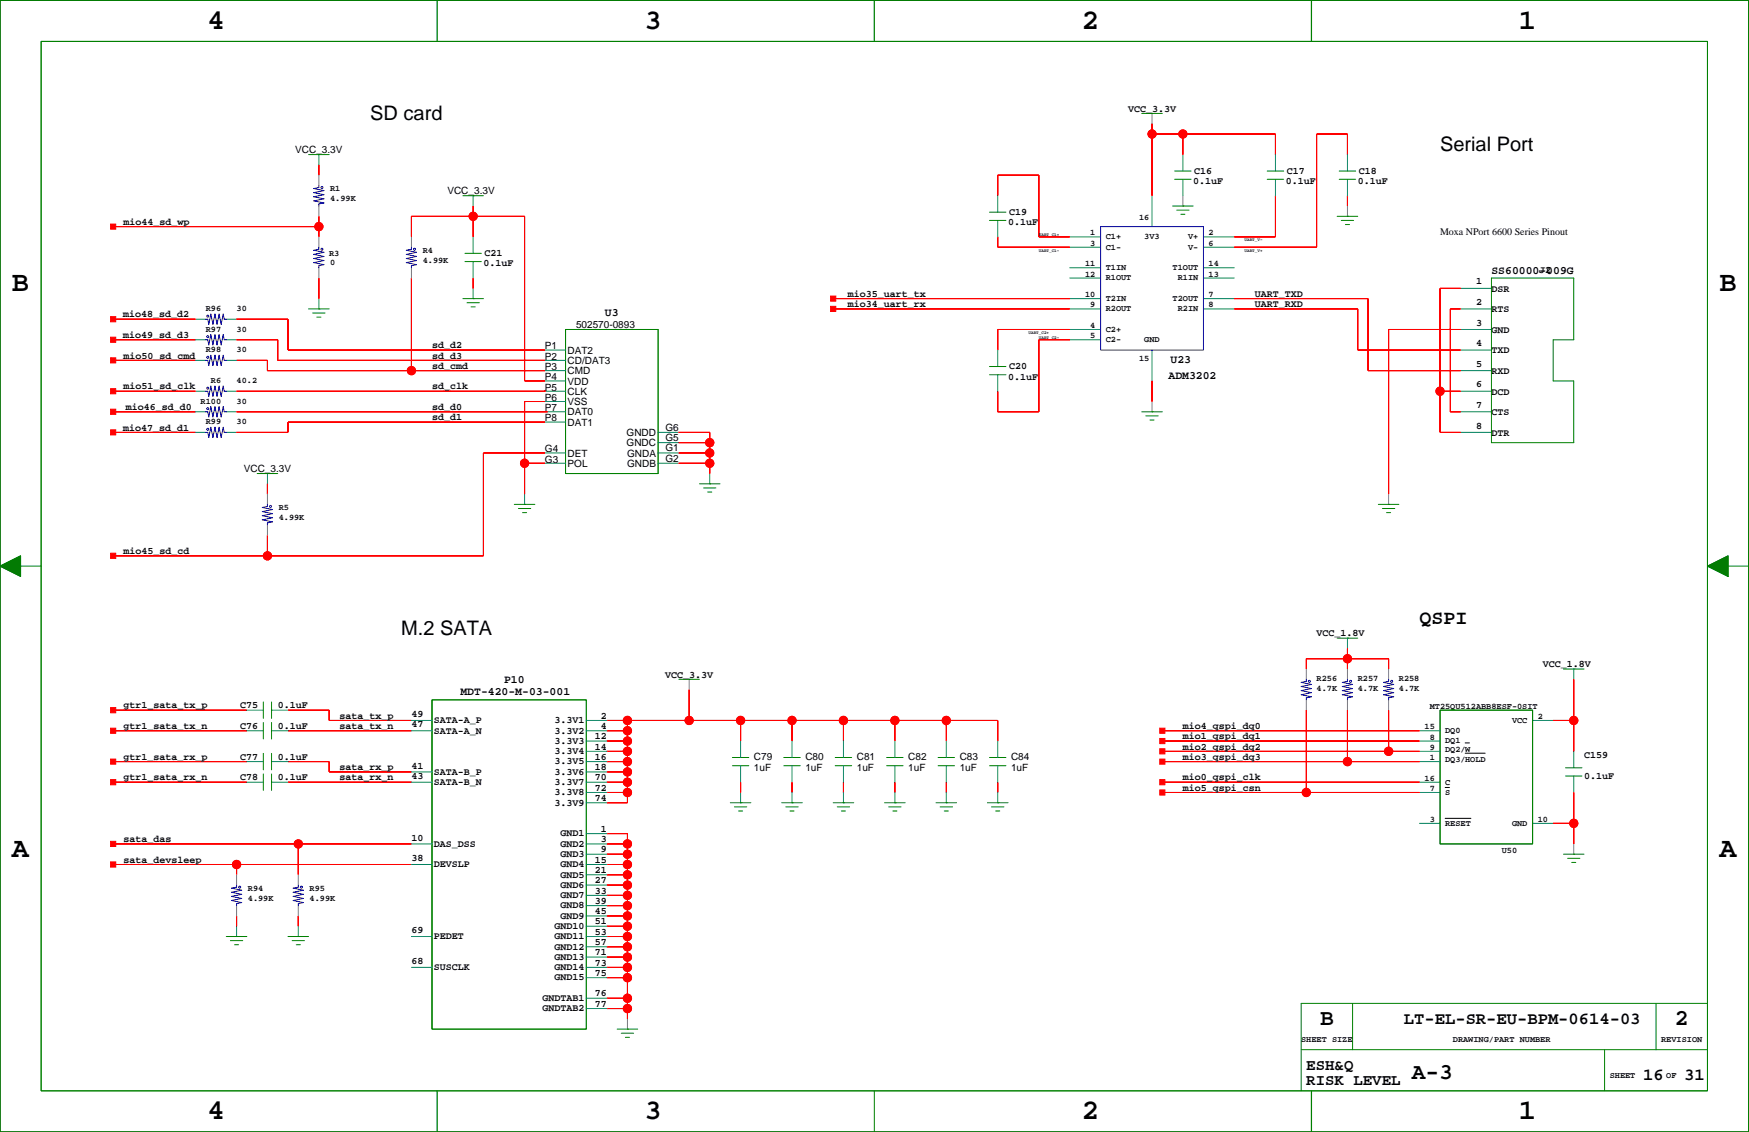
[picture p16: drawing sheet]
<svg xmlns="http://www.w3.org/2000/svg" width="432mm" height="279mm" viewBox="0 0 432 279" stroke-linecap="round" stroke-linejoin="round" font-family="sans-serif">
<defs><g id="words">
<g font-size="7.1">
<text x="51.2" y="7.1">4</text>
<text x="159.1" y="7.1">3</text>
<text x="267.1" y="7.1">2</text>
<text x="375" y="7.1">1</text>
<text x="3" y="71.9">B</text>
<text x="424.5" y="71.9">B</text>
<text x="3" y="211.5">A</text>
<text x="424.5" y="211.5">A</text>
<text x="51.2" y="276.3">4</text>
<text x="159.1" y="276.3">3</text>
<text x="267.1" y="276.3">2</text>
<text x="375" y="276.3">1</text>
</g>
<g font-size="5.6">
<text x="325.9" y="253.1">B</text>
<text x="413.5" y="253.1">2</text>
<text x="348.5" y="266.4">A-3</text>
</g>
<g font-size="4.9">
<text x="91.4" y="29.7">SD card</text>
<text x="355.5" y="37.3">Serial Port</text>
<text x="350.4" y="154.1">QSPI</text>
<text x="99" y="156.6">M.2 SATA</text>
</g>
<g font-size="4.2">
<text x="346.6" y="252.7">LT-EL-SR-EU-BPM-0614-03</text>
<text x="405.7" y="266.6">16</text>
<text x="415.8" y="266.6">31</text>
</g>
<g font-size="3.9">
<text x="322.5" y="264">ESH&amp;Q</text>
<text x="322.5" y="267.8">RISK LEVEL</text>
</g>
<g font-size="2.8">
<text x="368.2" y="67.6">SS60000-009G</text>
<text x="149.3" y="78">U3</text>
<text x="289" y="89.7">U23</text>
<text x="288.5" y="93.5">ADM3202</text>
<text x="113.7" y="171.5">MDT-420-M-03-001</text>
<text x="124.4" y="168.5">P10</text>
</g>
<g font-size="2.5">
<text x="278.5" y="27.6">VCC_3.3V</text>
<text x="72.9" y="37.7">VCC_3.3V</text>
<text x="110.5" y="47.9">VCC_3.3V</text>
<text x="294.6" y="45.5">0.1uF</text>
<text x="294.8" y="42.9">C16</text>
<text x="317.4" y="45.5">0.1uF</text>
<text x="317.7" y="42.9">C17</text>
<text x="335.2" y="45.5">0.1uF</text>
<text x="335.5" y="42.9">C18</text>
<text x="249.1" y="53.1">C19</text>
<text x="30.5" y="55.5">mio44_sd_wp</text>
<text x="248.9" y="55.6">0.1uF</text>
<text x="355.5" y="58">Moxa NPort 6600 Series Pinout</text>
<text x="119.4" y="65.8">0.1uF</text>
<text x="119.6" y="63.2">C21</text>
<text x="364.4" y="70.2">1</text>
<text x="368.2" y="72">DSR</text>
<text x="380" y="67.4">J2</text>
<text x="209.3" y="73.3">mio35_uart_tx</text>
<text x="209.3" y="75.8">mio34_uart_rx</text>
<text x="309.8" y="75.8">UART_RXD</text>
<text x="309.8" y="73.3">UART_TXD</text>
<text x="364.4" y="75.3">2</text>
<text x="368.2" y="77.1">RTS</text>
<text x="30.4" y="78.3">mio48_sd_d2</text>
<text x="30.4" y="83.4">mio49_sd_d3</text>
<text x="142.2" y="80.9">502570-0893</text>
<text x="364.4" y="80.4">3</text>
<text x="368.2" y="82.2">GND</text>
<text x="30.5" y="88.5">mio50_sd_cmd</text>
<text x="106.7" y="86">sd_d2</text>
<text x="106.7" y="88.5">sd_d3</text>
<text x="134.5" y="88.8">P2</text>
<text x="134.5" y="86.2">P1</text>
<text x="140.1" y="87.3">DAT2</text>
<text x="140.1" y="89.8">CD/DAT3</text>
<text x="364.4" y="85.5">4</text>
<text x="368.2" y="87.2">TXD</text>
<text x="106.7" y="91">sd_cmd</text>
<text x="134.5" y="93.9">P4</text>
<text x="134.5" y="91.3">P3</text>
<text x="140.1" y="92.4">CMD</text>
<text x="140.1" y="94.9">VDD</text>
<text x="248.9" y="93.7">0.1uF</text>
<text x="249.1" y="91.2">C20</text>
<text x="364.4" y="90.5">5</text>
<text x="364.4" y="95.6">6</text>
<text x="368.2" y="92.3">RXD</text>
<text x="30.5" y="96.1">mio51_sd_clk</text>
<text x="31.1" y="101.2">mio46_sd_d0</text>
<text x="106.7" y="96.1">sd_clk</text>
<text x="106.7" y="101.2">sd_d0</text>
<text x="134.5" y="101.5">P7</text>
<text x="134.5" y="98.9">P6</text>
<text x="134.5" y="96.4">P5</text>
<text x="140.1" y="97.4">CLK</text>
<text x="140.1" y="100">VSS</text>
<text x="364.4" y="100.7">7</text>
<text x="368.2" y="97.4">DCD</text>
<text x="30.4" y="106.3">mio47_sd_d1</text>
<text x="106.7" y="103.7">sd_d1</text>
<text x="134.5" y="104">P8</text>
<text x="140.1" y="102.5">DAT0</text>
<text x="140.1" y="105.1">DAT1</text>
<text x="154.7" y="107.6">GNDD</text>
<text x="164.3" y="106.3">G6</text>
<text x="364.4" y="105.8">8</text>
<text x="368.2" y="107.5">DTR</text>
<text x="368.2" y="102.5">CTS</text>
<text x="134.5" y="111.6">G4</text>
<text x="140.1" y="112.7">DET</text>
<text x="154.7" y="110.1">GNDC</text>
<text x="154.8" y="112.7">GNDA</text>
<text x="164.3" y="108.8">G5</text>
<text x="164.3" y="113.9">G2</text>
<text x="164.3" y="111.4">G1</text>
<text x="60.2" y="116.4">VCC_3.3V</text>
<text x="134.5" y="114.2">G3</text>
<text x="140.1" y="115.2">POL</text>
<text x="154.8" y="115.2">GNDB</text>
<text x="30.5" y="136.8">mio45_sd_cd</text>
<text x="325" y="157.1">VCC_1.8V</text>
<text x="164.2" y="167.2">VCC_3.3V</text>
<text x="380.9" y="164.7">VCC_1.8V</text>
<text x="30.5" y="174.8">gtr1_sata_tx_p</text>
<text x="30.5" y="179.9">gtr1_sata_tx_n</text>
<text x="59.3" y="174.8">C75</text>
<text x="59.3" y="179.9">C76</text>
<text x="68.6" y="174.8">0.1uF</text>
<text x="68.6" y="179.9">0.1uF</text>
<text x="83.8" y="177.4">sata_tx_p</text>
<text x="83.8" y="179.9">sata_tx_n</text>
<text x="101.6" y="179.6">47</text>
<text x="101.6" y="177">49</text>
<text x="107.1" y="178.5">SATA-A_P</text>
<text x="136.9" y="178.5">3.3V1</text>
<text x="148.3" y="179.9">4</text>
<text x="148.3" y="177.4">2</text>
<text x="292" y="179.9">mio4_qspi_dq0</text>
<text x="107.1" y="181.1">SATA-A_N</text>
<text x="136.9" y="181.1">3.3V2</text>
<text x="136.9" y="183.6">3.3V3</text>
<text x="146.9" y="185">14</text>
<text x="146.9" y="182.5">12</text>
<text x="292" y="182.5">mio1_qspi_dq1</text>
<text x="292" y="185">mio2_qspi_dq2</text>
<text x="30.5" y="187.5">gtr1_sata_rx_p</text>
<text x="59.3" y="187.5">C77</text>
<text x="68.6" y="187.5">0.1uF</text>
<text x="83.8" y="190.1">sata_rx_p</text>
<text x="101.6" y="189.7">41</text>
<text x="107.1" y="191.2">SATA-B_P</text>
<text x="136.9" y="186.1">3.3V4</text>
<text x="136.9" y="188.7">3.3V5</text>
<text x="136.9" y="191.2">3.3V6</text>
<text x="146.9" y="190.1">18</text>
<text x="146.9" y="187.5">16</text>
<text x="186.1" y="187.6">C79</text>
<text x="186.1" y="190.4">1uF</text>
<text x="198.8" y="187.6">C80</text>
<text x="198.8" y="190.4">1uF</text>
<text x="211.5" y="187.6">C81</text>
<text x="211.5" y="190.4">1uF</text>
<text x="224.2" y="187.6">C82</text>
<text x="224.2" y="190.4">1uF</text>
<text x="236.9" y="187.6">C83</text>
<text x="236.9" y="190.4">1uF</text>
<text x="249.6" y="187.6">C84</text>
<text x="249.6" y="190.4">1uF</text>
<text x="292" y="187.5">mio3_qspi_dq3</text>
<text x="391.1" y="187.2">C159</text>
<text x="30.5" y="192.6">gtr1_sata_rx_n</text>
<text x="59.3" y="192.6">C78</text>
<text x="68.6" y="192.6">0.1uF</text>
<text x="83.8" y="192.6">sata_rx_n</text>
<text x="101.6" y="192.2">43</text>
<text x="107.1" y="193.8">SATA-B_N</text>
<text x="136.9" y="193.8">3.3V7</text>
<text x="136.9" y="196.3">3.3V8</text>
<text x="146.9" y="197.7">74</text>
<text x="146.9" y="195.2">72</text>
<text x="146.9" y="192.6">70</text>
<text x="292" y="192.6">mio0_qspi_clk</text>
<text x="292" y="195.2">mio5_qspi_csn</text>
<text x="391.1" y="192.2">0.1uF</text>
<text x="136.9" y="198.8">3.3V9</text>
<text x="30.5" y="207.9">sata_das</text>
<text x="101.6" y="207.5">10</text>
<text x="107.1" y="209">DAS_DSS</text>
<text x="138.4" y="206.5">GND1</text>
<text x="138.4" y="209">GND2</text>
<text x="148.3" y="207.9">3</text>
<text x="148.3" y="205.3">1</text>
<text x="30.5" y="212.9">sata_devsleep</text>
<text x="101.6" y="212.6">38</text>
<text x="107.1" y="214.1">DEVSLP</text>
<text x="138.4" y="211.5">GND3</text>
<text x="138.4" y="214.1">GND4</text>
<text x="146.9" y="215.5">21</text>
<text x="146.9" y="212.9">15</text>
<text x="148.3" y="210.4">9</text>
<text x="138.4" y="216.6">GND5</text>
<text x="138.4" y="219.1">GND6</text>
<text x="138.4" y="221.7">GND7</text>
<text x="146.9" y="220.6">33</text>
<text x="146.9" y="218">27</text>
<text x="138.4" y="224.2">GND8</text>
<text x="138.4" y="226.8">GND9</text>
<text x="146.9" y="225.6">45</text>
<text x="146.9" y="223.1">39</text>
<text x="101.6" y="230.3">69</text>
<text x="107.1" y="231.8">PEDET</text>
<text x="136.9" y="229.3">GND10</text>
<text x="136.9" y="231.8">GND11</text>
<text x="146.9" y="233.3">57</text>
<text x="146.9" y="230.7">53</text>
<text x="146.9" y="228.2">51</text>
<text x="101.6" y="238">68</text>
<text x="107.1" y="239.5">SUSCLK</text>
<text x="136.9" y="234.4">GND12</text>
<text x="136.9" y="236.9">GND13</text>
<text x="136.9" y="239.5">GND14</text>
<text x="146.9" y="238.3">73</text>
<text x="146.9" y="235.8">71</text>
<text x="136.9" y="242">GND15</text>
<text x="146.9" y="245.9">76</text>
<text x="146.9" y="240.9">75</text>
<text x="134" y="247.1">GNDTAB1</text>
<text x="134" y="249.6">GNDTAB2</text>
<text x="146.9" y="248.5">77</text>
</g>
<g font-size="2.1">
<text x="81.5" y="47.1">R1</text>
<text x="81.5" y="49.7">4.99K</text>
<text x="269.2" y="58.1">1</text>
<text x="273" y="59.1">C1+</text>
<text x="281.2" y="54.3">16</text>
<text x="282.5" y="59.1">3V3</text>
<text x="293.3" y="59.1">V+</text>
<text x="298.4" y="58.1">2</text>
<text x="81.3" y="63.1">R3</text>
<text x="81.5" y="65.4">0</text>
<text x="104.4" y="64.9">4.99K</text>
<text x="104.4" y="62.4">R4</text>
<text x="267.9" y="65.7">11</text>
<text x="269.2" y="60.6">3</text>
<text x="273" y="61.6">C1-</text>
<text x="293.3" y="61.6">V-</text>
<text x="298.4" y="60.6">6</text>
<text x="298.4" y="65.7">14</text>
<text x="267.9" y="68.3">12</text>
<text x="273" y="66.7">T1IN</text>
<text x="273" y="69.2">R1OUT</text>
<text x="289.5" y="66.7">T1OUT</text>
<text x="290.8" y="69.2">R1IN</text>
<text x="298.4" y="68.3">13</text>
<text x="50.8" y="76.8">R96</text>
<text x="58.4" y="76.8">30</text>
<text x="267.9" y="73.3">10</text>
<text x="269.2" y="75.9">9</text>
<text x="273" y="74.3">T2IN</text>
<text x="273" y="76.8">R2OUT</text>
<text x="289.5" y="74.3">T2OUT</text>
<text x="290.8" y="76.8">R2IN</text>
<text x="298.4" y="75.9">8</text>
<text x="298.4" y="73.3">7</text>
<text x="50.8" y="81.9">R97</text>
<text x="58.4" y="81.9">30</text>
<text x="269.2" y="83.5">5</text>
<text x="269.2" y="80.9">4</text>
<text x="273" y="81.9">C2+</text>
<text x="50.8" y="87">R98</text>
<text x="58.4" y="87">30</text>
<text x="273" y="84.5">C2-</text>
<text x="281.2" y="89.2">15</text>
<text x="282.5" y="84.5">GND</text>
<text x="52.1" y="94.6">R6</text>
<text x="58.4" y="94.6">40.2</text>
<text x="49.5" y="99.7">R100</text>
<text x="58.4" y="99.7">30</text>
<text x="50.8" y="104.8">R99</text>
<text x="58.4" y="104.8">30</text>
<text x="68.8" y="125.9">R5</text>
<text x="68.8" y="128.4">4.99K</text>
<text x="325" y="168">R256</text>
<text x="325" y="170.5">4.7K</text>
<text x="335.2" y="170.5">4.7K</text>
<text x="335.2" y="168">R257</text>
<text x="345.4" y="168">R258</text>
<text x="345.4" y="170.5">4.7K</text>
<text x="351.7" y="180">15</text>
<text x="353" y="174.9">MT25QU512ABB8ESF-0SIT</text>
<text x="373.3" y="178.4">VCC</text>
<text x="379.6" y="177.4">2</text>
<text x="353" y="185.1">9</text>
<text x="353" y="182.5">8</text>
<text x="356.8" y="181">DQ0</text>
<text x="356.8" y="183.5">DQ1</text>
<text x="356.8" y="185.7">DQ2/W</text>
<text x="353" y="187.6">1</text>
<text x="356.8" y="188.2">DQ3/HOLD</text>
<text x="351.7" y="192.7">16</text>
<text x="353" y="195.2">7</text>
<text x="356.8" y="193.7">C</text>
<text x="356.8" y="196.2">S</text>
<text x="353" y="202.8">3</text>
<text x="356.8" y="203.8">RESET</text>
<text x="373.3" y="203.8">GND</text>
<text x="379.6" y="202.8">10</text>
<text x="370.8" y="210.5">U50</text>
<text x="61.2" y="219.8">R94</text>
<text x="76.4" y="219.8">R95</text>
<text x="61.2" y="222.3">4.99K</text>
<text x="76.4" y="222.3">4.99K</text>
<text x="321.2" y="257.1">SHEET SIZE</text>
<text x="358.7" y="257.1">DRAWING/PART NUMBER</text>
<text x="410.1" y="257.1">REVISION</text>
<text x="397.4" y="266">SHEET</text>
<text x="411.4" y="266">OF</text>
</g>
<g font-size="1.1">
<text x="256.5" y="58.3">UART_C1+</text>
<text x="307.3" y="59.6">UART_V-</text>
<text x="256.5" y="62.1">UART_C1-</text>
<text x="307.3" y="62.1">UART_V+</text>
<text x="253.9" y="82.4">UART_C2+</text>
<text x="256.5" y="83.7">UART_C2-</text>
</g>
</g></defs>
<path d="M0 .1h431.7v279.3h-431.7zM356.8 194.4h1M361.7 183.4h1.1M361.7 185.9h5M356.8 202h6.3" fill="none" stroke="#000" stroke-width=".25"/>
<g fill="none" stroke="#008080" stroke-width=".25">
<path d="M78.7 38.2v2.5M292 38.2v4M314.9 38.2v4M332.7 38.2v4M116.8 48.3v2.6M116.8 58.5v4M246.3 48.3v4.1M246.3 54.4v4.1M264.1 58.5h7.6M284.4 48.3v7.6M292 44.2v4.1M297.1 58.5h7.6"/>
<path d="M314.9 44.2v4.1M332.7 44.2v4.1M48.2 78.8h2.6M55.9 78.8h2.5M78.7 73.7v2.5M116.8 64.6v4M116.8 71.2v2.5M264.1 66.1h7.6M264.1 68.6h7.6M264.1 73.7h7.6M264.1 76.2h7.6M264.1 61h7.6"/>
<path d="M297.1 66.1h7.6M297.1 68.6h7.6M297.1 73.7h7.6M297.1 76.2h7.6M297.1 61h7.6M360.6 76.2h7.6M360.6 71.2h7.6M48.2 83.9h2.6M48.2 96.6h2.6M48.2 88.9h2.6M55.9 83.9h2.5M55.9 96.6h2.5"/>
<path d="M55.9 88.9h2.5M134.5 96.6h5.1M134.5 86.4h5.1M134.5 91.5h5.1M134.5 88.9h5.1M134.5 94h5.1M134.5 99.1h5.1M246.3 86.4v4.1M246.3 92.5v4.1M264.1 81.3h7.6M264.1 83.9h7.6M284.4 86.4v7.6"/>
<path d="M360.6 81.3h7.6M360.6 96.6h7.6M360.6 86.4h7.6M360.6 91.5h7.6M48.2 106.7h2.6M48.2 101.6h2.6M55.9 106.7h2.5M55.9 101.6h2.5M66 116.9v2.5M134.5 104.2h5.1M134.5 111.8h5.1M134.5 114.3h5.1"/>
<path d="M135.2 101.6h4.4M162.5 106.7h5.1M162.5 111.8h5.1M162.5 114.3h5.1M162.5 109.3h5.1M175.2 116.9v2.5M360.6 106.7h7.6M360.6 101.6h7.6M129.5 122v2.5M332.7 157.5v2.5M60.9 175.3h4.1M67 175.3h4.1"/>
<path d="M101.6 177.8h5.1M144.7 177.8h5.1M378.4 177.8h5.1M388.5 165.1v2.6M60.9 180.4h4.1M60.9 193.1h4.1M60.9 188h4.1M67 180.4h4.1M67 193.1h4.1M67 188h4.1M101.6 180.4h5.1M101.6 190.5h5.1"/>
<path d="M101.6 193.1h5.1M144.7 180.4h5.1M144.7 190.5h5.1M144.7 193.1h5.1M144.7 182.9h5.1M144.7 185.4h5.1M144.7 188h5.1M144.7 195.6h5.1M144.7 198.1h5.1M182.8 182.9v4.1M182.8 189v4.1M182.8 195.6v2.5"/>
<path d="M195.5 182.9v4.1M195.5 189v4.1M195.5 195.6v2.5M208.2 182.9v4.1M208.2 189v4.1M208.2 195.6v2.5M220.9 182.9v4.1M220.9 189v4.1M220.9 195.6v2.5M233.6 182.9v4.1M233.6 189v4.1M233.6 195.6v2.5"/>
<path d="M246.3 182.9v4.1M246.3 189v4.1M246.3 195.6v2.5M350.4 180.4h5.1M350.4 193.1h5.1M350.4 182.9h5.1M350.4 185.4h5.1M350.4 188h5.1M350.4 195.6h5.1M388.5 185.4v4.1M388.5 191.5v4.1M101.6 208.3h5.1"/>
<path d="M101.6 213.4h5.1M144.7 208.3h5.1M144.7 213.4h5.1M144.7 205.8h5.1M144.7 210.8h5.1M144.7 215.9h5.1M144.7 218.5h5.1M350.4 203.2h5.1M378.4 203.2h5.1M58.4 228.6v2.6M73.6 228.6v2.6M101.6 231.2h5.1"/>
<path d="M101.6 238.8h5.1M144.7 231.2h5.1M144.7 238.8h5.1M144.7 221h5.1M144.7 223.5h5.1M144.7 226.1h5.1M144.7 228.6h5.1M144.7 233.7h5.1M144.7 236.2h5.1M144.7 241.3h5.1M144.7 246.4h5.1M144.7 248.9h5.1"/>
</g>
<g fill="none" stroke="#008000" stroke-width=".25">
<path d="M0 .1h431.7v279.3h-431.7zM10.2 10.2h411.3v259h-411.3zM76.2 38.2h5.1M78.7 38.2h.1M281.9 28h5.1M284.4 28h.1M114.3 48.3h5.1M116.8 48.3h.1M244.3 54.4h4.1M244.3 52.4h4.1M289.5 50.9h5.1M290 44.2h4.1"/>
<path d="M290 42.2h4.1M290.5 51.9h3.1M291.5 52.9h1M292 50.9h.1M312.9 44.2h4M312.9 42.2h4M322.5 53.4h.1M325 53.4h.1M330.1 53.4h5.1M330.6 44.2h4.1M330.6 42.2h4.1M331.1 54.4h3.1"/>
<path d="M332.2 55.4h1M332.7 53.4h.1M76.2 76.2h5.1M77.2 77.3h3M78.2 78.3h1M78.7 76.2h.1M114.3 73.7h5.1M114.8 64.6h4M114.8 62.5h4M115.3 74.7h3M116.3 75.7h1M116.8 73.7h.1"/>
<path d="M368.2 68.6h20.3v15.3h-5v10.1h5v15.3h-20.3zM139.6 81.3h22.9v35.6h-22.9zM244.3 92.5h4.1M244.3 90.5h4.1M332.7 96.6h.1M63.5 116.9h5.1M66 116.9h.1M172.7 119.4h5.1M175.2 119.4h.1M281.9 101.6h5.1M282.9 102.7h3M283.9 103.7h1"/>
<path d="M284.4 101.6h.1M0 139.7l5.1-2.5v5.1zM5.1 139.7h5.1M127 124.5h5.1M128 125.5h3M129 126.5h1M129.5 124.5h.1M173.7 120.4h3M174.7 121.4h1M340.3 124.5h5.1M341.3 125.5h3M342.3 126.5h1"/>
<path d="M342.8 124.5h.1M421.5 139.7l5.1-2.5v5.1zM426.6 139.7h5.1M330.1 157.5h5.1M332.7 157.5h.1M65 173.3v4M65 178.3v4.1M67 173.3v4M67 178.3v4.1M106.7 172.7h38v81.3h-38zM167.6 167.7h5.1M170.1 167.7h.1"/>
<path d="M355.5 175.3h22.9v33h-22.9zM386 165.1h5.1M388.5 165.1h.1M65 185.9v4.1M65 191v4.1M67 185.9v4.1M67 191v4.1M180.3 198.1h5.1M180.8 189h4.1M180.8 187h4.1M181.3 199.2h3.1M182.8 198.1h.1"/>
<path d="M193 198.1h5.1M193.5 189h4.1M193.5 187h4.1M194 199.2h3.1M195.5 198.1h.1M205.7 198.1h5.1M206.2 189h4.1M206.2 187h4.1M206.7 199.2h3.1M208.2 198.1h.1M218.4 198.1h5.1M218.9 189h4.1"/>
<path d="M218.9 187h4.1M219.4 199.2h3.1M220.9 198.1h.1M231.1 198.1h5.1M231.6 189h4.1M231.6 187h4.1M232.1 199.2h3.1M233.6 198.1h.1M243.8 198.1h5.1M244.3 189h4.1M244.3 187h4.1M244.8 199.2h3"/>
<path d="M246.3 198.1h.1M386.5 191.5h4.1M386.5 189.5h4.1M182.3 200.2h1M195 200.2h1M207.7 200.2h1M220.4 200.2h1M233.1 200.2h1M245.8 200.2h1M386 210.8h5.1M387 211.9h3.1M388 212.9h1"/>
<path d="M388.5 210.8h.1M55.9 231.2h5M56.9 232.2h3M57.9 233.2h1M58.4 231.2h.1M71.1 231.2h5.1M72.1 232.2h3.1M73.1 233.2h1.1M73.6 231.2h.1M152.4 254h5M153.4 255h3M154.4 256h1"/>
<path d="M154.9 254h.1M321.2 259.1h100.3M333.9 247.7v11.4M396.1 259.1v10.1M408.8 247.7v11.4M421.5 247.7h-100.3v21.5M215.9 269.2v10.2"/>
</g>
<g fill="none" stroke="#808080" stroke-width=".25">
<path d="M284.4 28v2.5M78.7 43.2v2.6M78.7 50.9v2.5M78.7 58.5v2.5M101.6 58.5v2.5M292 48.3v2.6M332.7 50.9v2.5M78.7 66.1v2.5M101.6 66.1v2.5M284.4 99.1v2.5M66 122v2.5M66 129.6v2.5"/>
<path d="M342.8 122v2.5M170.1 167.7v2.5M322.5 165.1v2.6M322.5 172.7v2.6M332.7 165.1v2.6M332.7 172.7v2.6M342.8 165.1v2.6M342.8 172.7v2.6M58.4 215.9v2.6M73.6 215.9v2.6M388.5 208.3v2.5M58.4 223.5v2.6"/>
<path d="M73.6 223.5v2.6M154.9 251.5v2.5"/>
</g>
<g fill="none" stroke="#00f" stroke-width=".25">
<path d="M78.7 45.8v.5l-1.2 .2 2.5 .5-2.5 .6 2.5 .5-2.5 .5 2.5 .5-2.5 .5 2.5 .5-1.3 .2v.6M271.7 55.9h25.4v30.5h-25.4zM50.8 78.8h.5l.3 1.3 .5-2.6 .5 2.6 .5-2.6 .5 2.6 .5-2.6 .5 2.6 .5-2.6 .3 1.3h.5M78.7 61v.5l-1.2 .3 2.5 .5-2.5 .5 2.5 .5-2.5 .5 2.5 .5-2.5 .5 2.5 .5-1.3 .3v.5M101.6 61v.5l-1.3 .3 2.5 .5-2.5 .5 2.5 .5-2.5 .5 2.5 .5-2.5 .5 2.5 .5-1.2 .3v.5M50.8 96.6h.5l.3 1.2 .5-2.5 .5 2.5 .5-2.5 .5 2.5 .5-2.5 .5 2.5 .5-2.5 .3 1.3h.5M50.8 83.9h.5l.3 1.2 .5-2.5 .5 2.5 .5-2.5 .5 2.5 .5-2.5 .5 2.5 .5-2.5 .3 1.3h.5M50.8 88.9h.5l.3 1.3 .5-2.5 .5 2.5 .5-2.5 .5 2.5 .5-2.5 .5 2.5 .5-2.5 .3 1.2h.5M50.8 101.6h.5l.3 1.3 .5-2.5 .5 2.5 .5-2.5 .5 2.5 .5-2.5 .5 2.5 .5-2.5 .3 1.2h.5M50.8 106.7h.5l.3 1.3 .5-2.6 .5 2.6 .5-2.6 .5 2.6 .5-2.6 .5 2.6 .5-2.6 .3 1.3h.5M66 124.5v.5l-1.2 .3 2.5 .5-2.5 .5 2.5 .5-2.5 .5 2.5 .5-2.5 .5 2.5 .5-1.3 .3v.5M322.5 167.7v.5l-1.3 .2 2.6 .5-2.6 .5 2.6 .6-2.6 .5 2.6 .5-2.6 .5 2.6 .5-1.3 .2v.5"/>
<path d="M332.7 167.7v.5l-1.3 .2 2.5 .5-2.5 .5 2.5 .6-2.5 .5 2.5 .5-2.5 .5 2.5 .5-1.2 .2v.5M342.8 167.7v.5l-1.2 .2 2.5 .5-2.5 .5 2.5 .6-2.5 .5 2.5 .5-2.5 .5 2.5 .5-1.3 .2v.5M58.4 218.5v.5l-1.3 .2 2.6 .5-2.6 .5 2.6 .5-2.6 .5 2.6 .6-2.6 .5 2.6 .5-1.3 .2v.5M73.6 218.5v.5l-1.2 .2 2.5 .5-2.5 .5 2.5 .5-2.5 .5 2.5 .6-2.5 .5 2.5 .5-1.3 .2v.5"/>
<circle cx="79.5" cy="46.3" r=".25"/>
<circle cx="51.3" cy="78" r=".25"/>
<circle cx="79.5" cy="61.5" r=".25"/>
<circle cx="102.3" cy="61.5" r=".25"/>
<circle cx="51.3" cy="83.1" r=".25"/>
<circle cx="51.3" cy="95.8" r=".25"/>
<circle cx="51.3" cy="88.2" r=".25"/>
<circle cx="51.3" cy="100.9" r=".25"/>
<circle cx="51.3" cy="106" r=".25"/>
<circle cx="66.8" cy="125" r=".25"/>
<circle cx="323.3" cy="168.2" r=".25"/>
<circle cx="333.4" cy="168.2" r=".25"/>
<circle cx="343.6" cy="168.2" r=".25"/>
<circle cx="59.2" cy="219" r=".25"/>
<circle cx="74.4" cy="219" r=".25"/>
</g>
<g fill="#f00" stroke="#f00" stroke-width=".25">
<path d="M332.7 48.3v2.6z" fill-rule="evenodd"/>
<path d="M284.4 94v5.1z" fill-rule="evenodd"/>
<path d="M342.8 81.3v40.7z" fill-rule="evenodd"/>
<path d="M342.8 81.3h17.8z" fill-rule="evenodd"/>
<path d="M284.4 30.5v2.6z" fill-rule="evenodd"/>
<path d="M292 33.1v5.1z" fill-rule="evenodd"/>
<path d="M284.4 33.1h7.6z" fill-rule="evenodd"/>
<path d="M284.4 33.1v15.2z" fill-rule="evenodd"/>
<path d="M292 33.1h22.9z" fill-rule="evenodd"/>
<path d="M314.9 33.1v5.1z" fill-rule="evenodd"/>
<path d="M355.5 71.2v25.4z" fill-rule="evenodd"/>
<path d="M355.5 71.2h5.1z" fill-rule="evenodd"/>
<path d="M355.5 96.6h5.1z" fill-rule="evenodd"/>
<path d="M355.5 96.6v10.1z" fill-rule="evenodd"/>
<path d="M355.5 106.7h5.1z" fill-rule="evenodd"/>
<path d="M358.1 76.2h2.5z" fill-rule="evenodd"/>
<path d="M358.1 101.6h2.5z" fill-rule="evenodd"/>
<path d="M358.1 76.2v25.4z" fill-rule="evenodd"/>
<path d="M332.7 33.1v5.1z" fill-rule="evenodd"/>
<path d="M325 33.1h7.7z" fill-rule="evenodd"/>
<path d="M325 33.1v27.9z" fill-rule="evenodd"/>
<path d="M304.7 61h20.3z" fill-rule="evenodd"/>
<path d="M246.3 96.6v5z" fill-rule="evenodd"/>
<path d="M246.3 101.6h10.2z" fill-rule="evenodd"/>
<path d="M256.5 83.9h7.6z" fill-rule="evenodd"/>
<path d="M256.5 83.9v17.7z" fill-rule="evenodd"/>
<path d="M246.3 58.5v2.5z" fill-rule="evenodd"/>
<path d="M246.3 61h17.8z" fill-rule="evenodd"/>
<path d="M256.5 58.5h7.6z" fill-rule="evenodd"/>
<path d="M246.3 43.2h10.2z" fill-rule="evenodd"/>
<path d="M256.5 43.2v15.3z" fill-rule="evenodd"/>
<path d="M246.3 43.2v5.1z" fill-rule="evenodd"/>
<path d="M314.9 48.3v10.2z" fill-rule="evenodd"/>
<path d="M304.7 58.5h10.2z" fill-rule="evenodd"/>
<path d="M246.3 81.3v5.1z" fill-rule="evenodd"/>
<path d="M246.3 81.3h17.8z" fill-rule="evenodd"/>
<path d="M335.2 76.2v10.2z" fill-rule="evenodd"/>
<path d="M304.7 76.2h30.5z" fill-rule="evenodd"/>
<path d="M335.2 86.4h25.4z" fill-rule="evenodd"/>
<path d="M304.7 73.7h33z" fill-rule="evenodd"/>
<path d="M337.7 91.5h22.9z" fill-rule="evenodd"/>
<path d="M337.7 73.7v17.8z" fill-rule="evenodd"/>
<path d="M205.7 73.7h58.4z" fill-rule="evenodd"/>
<path d="M205.1 73.1h1.2v1.2h-1.2z" fill-rule="evenodd"/>
<path d="M205.7 76.2h58.4z" fill-rule="evenodd"/>
<path d="M205.1 75.6h1.2v1.3h-1.2z" fill-rule="evenodd"/>
<path d="M129.5 114.3v7.7z" fill-rule="evenodd"/>
<path d="M129.5 99.1h5z" fill-rule="evenodd"/>
<path d="M129.5 99.1v15.2z" fill-rule="evenodd"/>
<path d="M129.5 114.3h5z" fill-rule="evenodd"/>
<path d="M116.8 68.6v2.6z" fill-rule="evenodd"/>
<path d="M175.2 114.3v2.6z" fill-rule="evenodd"/>
<path d="M167.6 109.3h7.6z" fill-rule="evenodd"/>
<path d="M167.6 114.3h7.6z" fill-rule="evenodd"/>
<path d="M167.6 111.8h7.6z" fill-rule="evenodd"/>
<path d="M175.2 111.8v2.5z" fill-rule="evenodd"/>
<path d="M175.2 109.3v2.5z" fill-rule="evenodd"/>
<path d="M167.6 106.7h7.6z" fill-rule="evenodd"/>
<path d="M175.2 106.7v2.6z" fill-rule="evenodd"/>
<path d="M66 91.5h35.6z" fill-rule="evenodd"/>
<path d="M66 88.9v2.6z" fill-rule="evenodd"/>
<path d="M58.4 88.9h7.6z" fill-rule="evenodd"/>
<path d="M101.6 91.5h32.9z" fill-rule="evenodd"/>
<path d="M101.6 68.6v22.9z" fill-rule="evenodd"/>
<path d="M27.9 96.6h20.3z" fill-rule="evenodd"/>
<path d="M27.3 95.9h1.3v1.3h-1.3z" fill-rule="evenodd"/>
<path d="M134.6 96.3v.3z" fill-rule="evenodd"/>
<path d="M134.5 96.3v.3z" fill-rule="evenodd"/>
<path d="M58.4 96.6h76.2z" fill-rule="evenodd"/>
<path d="M119.4 111.8v25.4z" fill-rule="evenodd"/>
<path d="M27.9 137.2h38.1z" fill-rule="evenodd"/>
<path d="M66 132.1v5.1z" fill-rule="evenodd"/>
<path d="M119.4 111.8h15.1z" fill-rule="evenodd"/>
<path d="M66 137.2h53.4z" fill-rule="evenodd"/>
<path d="M27.3 136.6h1.3v1.2h-1.3z" fill-rule="evenodd"/>
<path d="M78.7 53.4v2.5z" fill-rule="evenodd"/>
<path d="M78.7 55.9v2.6z" fill-rule="evenodd"/>
<path d="M27.9 55.9h50.8z" fill-rule="evenodd"/>
<path d="M27.3 55.3h1.3v1.3h-1.3z" fill-rule="evenodd"/>
<path d="M78.7 40.7v2.5z" fill-rule="evenodd"/>
<path d="M78.7 68.6v5.1z" fill-rule="evenodd"/>
<path d="M71.1 180.4h30.5z" fill-rule="evenodd"/>
<path d="M71.1 175.3h10.2z" fill-rule="evenodd"/>
<path d="M81.3 175.3v2.5z" fill-rule="evenodd"/>
<path d="M81.3 177.8h20.3z" fill-rule="evenodd"/>
<path d="M27.9 175.3h33z" fill-rule="evenodd"/>
<path d="M27.3 174.6h1.3v1.3h-1.3z" fill-rule="evenodd"/>
<path d="M27.9 180.4h33z" fill-rule="evenodd"/>
<path d="M27.3 179.7h1.3v1.3h-1.3z" fill-rule="evenodd"/>
<path d="M71.1 193.1h30.5z" fill-rule="evenodd"/>
<path d="M71.1 188h10.2z" fill-rule="evenodd"/>
<path d="M81.3 188v2.5z" fill-rule="evenodd"/>
<path d="M81.3 190.5h20.3z" fill-rule="evenodd"/>
<path d="M27.9 188h33z" fill-rule="evenodd"/>
<path d="M27.3 187.3h1.3v1.3h-1.3z" fill-rule="evenodd"/>
<path d="M27.9 193.1h33z" fill-rule="evenodd"/>
<path d="M27.3 192.4h1.3v1.3h-1.3z" fill-rule="evenodd"/>
<path d="M73.6 208.3v7.6z" fill-rule="evenodd"/>
<path d="M73.6 208.3h28z" fill-rule="evenodd"/>
<path d="M27.9 208.3h45.7z" fill-rule="evenodd"/>
<path d="M27.3 207.7h1.3v1.2h-1.3z" fill-rule="evenodd"/>
<path d="M58.4 213.4v2.5z" fill-rule="evenodd"/>
<path d="M27.9 213.4h30.5z" fill-rule="evenodd"/>
<path d="M58.4 213.4h43.2z" fill-rule="evenodd"/>
<path d="M27.3 212.7h1.3v1.3h-1.3z" fill-rule="evenodd"/>
<path d="M58.4 226.1v2.5z" fill-rule="evenodd"/>
<path d="M73.6 226.1v2.5z" fill-rule="evenodd"/>
<path d="M149.8 248.9h5.1z" fill-rule="evenodd"/>
<path d="M154.9 248.9v2.6z" fill-rule="evenodd"/>
<path d="M149.8 246.4h5.1z" fill-rule="evenodd"/>
<path d="M154.9 246.4v2.5z" fill-rule="evenodd"/>
<path d="M149.8 241.3h5.1z" fill-rule="evenodd"/>
<path d="M149.8 238.8h5.1z" fill-rule="evenodd"/>
<path d="M154.9 238.8v2.5z" fill-rule="evenodd"/>
<path d="M149.8 236.2h5.1z" fill-rule="evenodd"/>
<path d="M149.8 233.7h5.1z" fill-rule="evenodd"/>
<path d="M154.9 233.7v2.5z" fill-rule="evenodd"/>
<path d="M149.8 231.2h5.1z" fill-rule="evenodd"/>
<path d="M154.9 231.2v2.5z" fill-rule="evenodd"/>
<path d="M149.8 228.6h5.1z" fill-rule="evenodd"/>
<path d="M154.9 228.6v2.6z" fill-rule="evenodd"/>
<path d="M154.9 215.9v2.6z" fill-rule="evenodd"/>
<path d="M154.9 208.3v2.5z" fill-rule="evenodd"/>
<path d="M154.9 205.8v2.5z" fill-rule="evenodd"/>
<path d="M154.9 241.3v5.1z" fill-rule="evenodd"/>
<path d="M154.9 213.4v2.5z" fill-rule="evenodd"/>
<path d="M149.8 226.1h5.1z" fill-rule="evenodd"/>
<path d="M149.8 208.3h5.1z" fill-rule="evenodd"/>
<path d="M149.8 205.8h5.1z" fill-rule="evenodd"/>
<path d="M154.9 236.2v2.6z" fill-rule="evenodd"/>
<path d="M154.9 226.1v2.5z" fill-rule="evenodd"/>
<path d="M149.8 223.5h5.1z" fill-rule="evenodd"/>
<path d="M149.8 210.8h5.1z" fill-rule="evenodd"/>
<path d="M154.9 210.8v2.6z" fill-rule="evenodd"/>
<path d="M149.8 215.9h5.1z" fill-rule="evenodd"/>
<path d="M149.8 213.4h5.1z" fill-rule="evenodd"/>
<path d="M154.9 223.5v2.6z" fill-rule="evenodd"/>
<path d="M154.9 221v2.5z" fill-rule="evenodd"/>
<path d="M149.8 218.5h5.1z" fill-rule="evenodd"/>
<path d="M154.9 218.5v2.5z" fill-rule="evenodd"/>
<path d="M149.8 221h5.1z" fill-rule="evenodd"/>
<path d="M220.9 177.8h12.7z" fill-rule="evenodd"/>
<path d="M182.8 177.8v5.1z" fill-rule="evenodd"/>
<path d="M154.9 193.1v2.5z" fill-rule="evenodd"/>
<path d="M149.8 185.4h5.1z" fill-rule="evenodd"/>
<path d="M154.9 185.4v2.6z" fill-rule="evenodd"/>
<path d="M149.8 182.9h5.1z" fill-rule="evenodd"/>
<path d="M154.9 182.9v2.5z" fill-rule="evenodd"/>
<path d="M154.9 180.4v2.5z" fill-rule="evenodd"/>
<path d="M154.9 177.8v2.6z" fill-rule="evenodd"/>
<path d="M154.9 188v2.5z" fill-rule="evenodd"/>
<path d="M149.8 188h5.1z" fill-rule="evenodd"/>
<path d="M149.8 193.1h5.1z" fill-rule="evenodd"/>
<path d="M149.8 180.4h5.1z" fill-rule="evenodd"/>
<path d="M149.8 177.8h5.1z" fill-rule="evenodd"/>
<path d="M246.3 177.8v5.1z" fill-rule="evenodd"/>
<path d="M233.6 177.8v5.1z" fill-rule="evenodd"/>
<path d="M220.9 177.8v5.1z" fill-rule="evenodd"/>
<path d="M208.2 177.8v5.1z" fill-rule="evenodd"/>
<path d="M154.9 190.5v2.6z" fill-rule="evenodd"/>
<path d="M149.8 195.6h5.1z" fill-rule="evenodd"/>
<path d="M154.9 195.6v2.5z" fill-rule="evenodd"/>
<path d="M149.8 198.1h5.1z" fill-rule="evenodd"/>
<path d="M154.9 177.8h15.2z" fill-rule="evenodd"/>
<path d="M170.1 177.8h12.7z" fill-rule="evenodd"/>
<path d="M149.8 190.5h5.1z" fill-rule="evenodd"/>
<path d="M170.1 170.2v7.6z" fill-rule="evenodd"/>
<path d="M195.5 177.8v5.1z" fill-rule="evenodd"/>
<path d="M182.8 177.8h12.7z" fill-rule="evenodd"/>
<path d="M208.2 177.8h12.7z" fill-rule="evenodd"/>
<path d="M195.5 177.8h12.7z" fill-rule="evenodd"/>
<path d="M233.6 177.8h12.7z" fill-rule="evenodd"/>
<path d="M182.8 193.1v2.5z" fill-rule="evenodd"/>
<path d="M195.5 193.1v2.5z" fill-rule="evenodd"/>
<path d="M208.2 193.1v2.5z" fill-rule="evenodd"/>
<path d="M220.9 193.1v2.5z" fill-rule="evenodd"/>
<path d="M233.6 193.1v2.5z" fill-rule="evenodd"/>
<path d="M246.3 193.1v2.5z" fill-rule="evenodd"/>
<path d="M66 119.4v2.6z" fill-rule="evenodd"/>
<path d="M27.9 78.8h20.3z" fill-rule="evenodd"/>
<path d="M27.3 78.2h1.3v1.2h-1.3z" fill-rule="evenodd"/>
<path d="M58.4 78.8h12.7z" fill-rule="evenodd"/>
<path d="M71.1 78.8v7.6z" fill-rule="evenodd"/>
<path d="M71.1 86.4h63.4z" fill-rule="evenodd"/>
<path d="M27.9 83.9h20.3z" fill-rule="evenodd"/>
<path d="M27.3 83.2h1.3v1.3h-1.3z" fill-rule="evenodd"/>
<path d="M58.4 83.9h10.2z" fill-rule="evenodd"/>
<path d="M68.6 83.9v5z" fill-rule="evenodd"/>
<path d="M68.6 88.9h65.9z" fill-rule="evenodd"/>
<path d="M27.9 88.9h20.3z" fill-rule="evenodd"/>
<path d="M27.3 88.3h1.3v1.3h-1.3z" fill-rule="evenodd"/>
<path d="M27.9 106.7h20.3z" fill-rule="evenodd"/>
<path d="M27.3 106.1h1.3v1.3h-1.3z" fill-rule="evenodd"/>
<path d="M58.4 106.7h12.7z" fill-rule="evenodd"/>
<path d="M71.1 104.2v2.5z" fill-rule="evenodd"/>
<path d="M71.1 104.2h63.4z" fill-rule="evenodd"/>
<path d="M27.9 101.6h20.3z" fill-rule="evenodd"/>
<path d="M27.3 101h1.3v1.3h-1.3z" fill-rule="evenodd"/>
<path d="M58.4 101.6h76.8z" fill-rule="evenodd"/>
<path d="M101.6 53.4v5.1z" fill-rule="evenodd"/>
<path d="M101.6 53.4h15.2z" fill-rule="evenodd"/>
<path d="M116.8 53.4v5.1z" fill-rule="evenodd"/>
<path d="M129.5 94h5z" fill-rule="evenodd"/>
<path d="M129.5 53.4v40.6z" fill-rule="evenodd"/>
<path d="M116.8 53.4h12.7z" fill-rule="evenodd"/>
<path d="M116.8 50.9v2.5z" fill-rule="evenodd"/>
<path d="M388.5 167.7v10.1z" fill-rule="evenodd"/>
<path d="M383.5 177.8h5z" fill-rule="evenodd"/>
<path d="M388.5 177.8v7.6z" fill-rule="evenodd"/>
<path d="M388.5 195.6v7.6z" fill-rule="evenodd"/>
<path d="M388.5 203.2v5.1z" fill-rule="evenodd"/>
<path d="M383.5 203.2h5z" fill-rule="evenodd"/>
<path d="M287 180.4h63.4z" fill-rule="evenodd"/>
<path d="M286.3 179.7h1.3v1.3h-1.3z" fill-rule="evenodd"/>
<path d="M287 182.9h63.4z" fill-rule="evenodd"/>
<path d="M286.3 182.3h1.3v1.2h-1.3z" fill-rule="evenodd"/>
<path d="M287 193.1h63.4z" fill-rule="evenodd"/>
<path d="M286.3 192.4h1.3v1.3h-1.3z" fill-rule="evenodd"/>
<path d="M322.5 195.6h27.9z" fill-rule="evenodd"/>
<path d="M287 195.6h35.5z" fill-rule="evenodd"/>
<path d="M322.5 175.3v20.3z" fill-rule="evenodd"/>
<path d="M286.3 195h1.3v1.2h-1.3z" fill-rule="evenodd"/>
<path d="M342.8 185.4h7.6z" fill-rule="evenodd"/>
<path d="M287 185.4h55.8z" fill-rule="evenodd"/>
<path d="M342.8 175.3v10.1z" fill-rule="evenodd"/>
<path d="M286.3 184.8h1.3v1.3h-1.3z" fill-rule="evenodd"/>
<path d="M332.7 175.3v12.7z" fill-rule="evenodd"/>
<path d="M287 188h45.7z" fill-rule="evenodd"/>
<path d="M332.7 188h17.7z" fill-rule="evenodd"/>
<path d="M286.3 187.3h1.3v1.3h-1.3z" fill-rule="evenodd"/>
<path d="M332.7 162.6v2.5z" fill-rule="evenodd"/>
<path d="M342.8 162.6v2.5z" fill-rule="evenodd"/>
<path d="M332.7 162.6h10.1z" fill-rule="evenodd"/>
<path d="M322.5 162.6v2.5z" fill-rule="evenodd"/>
<path d="M322.5 162.6h10.2z" fill-rule="evenodd"/>
<path d="M332.7 160v2.6z" fill-rule="evenodd"/>
<circle cx="284.4" cy="33.1" r="1.02"/>
<circle cx="292" cy="33.1" r="1.02"/>
<circle cx="355.5" cy="96.6" r="1.02"/>
<circle cx="129.5" cy="114.3" r="1.02"/>
<circle cx="175.2" cy="114.3" r="1.02"/>
<circle cx="175.2" cy="111.8" r="1.02"/>
<circle cx="175.2" cy="109.3" r="1.02"/>
<circle cx="101.6" cy="91.5" r="1.02"/>
<circle cx="66" cy="137.2" r="1.02"/>
<circle cx="78.7" cy="55.9" r="1.02"/>
<circle cx="73.6" cy="208.3" r="1.02"/>
<circle cx="58.4" cy="213.4" r="1.02"/>
<circle cx="154.9" cy="248.9" r="1.02"/>
<circle cx="154.9" cy="233.7" r="1.02"/>
<circle cx="154.9" cy="231.2" r="1.02"/>
<circle cx="154.9" cy="246.4" r="1.02"/>
<circle cx="154.9" cy="241.3" r="1.02"/>
<circle cx="154.9" cy="208.3" r="1.02"/>
<circle cx="154.9" cy="238.8" r="1.02"/>
<circle cx="154.9" cy="236.2" r="1.02"/>
<circle cx="154.9" cy="228.6" r="1.02"/>
<circle cx="154.9" cy="210.8" r="1.02"/>
<circle cx="154.9" cy="215.9" r="1.02"/>
<circle cx="154.9" cy="213.4" r="1.02"/>
<circle cx="154.9" cy="226.1" r="1.02"/>
<circle cx="154.9" cy="223.5" r="1.02"/>
<circle cx="154.9" cy="218.5" r="1.02"/>
<circle cx="154.9" cy="221" r="1.02"/>
<circle cx="154.9" cy="185.4" r="1.02"/>
<circle cx="154.9" cy="182.9" r="1.02"/>
<circle cx="154.9" cy="188" r="1.02"/>
<circle cx="154.9" cy="180.4" r="1.02"/>
<circle cx="154.9" cy="193.1" r="1.02"/>
<circle cx="154.9" cy="195.6" r="1.02"/>
<circle cx="154.9" cy="177.8" r="1.02"/>
<circle cx="154.9" cy="190.5" r="1.02"/>
<circle cx="170.1" cy="177.8" r="1.02"/>
<circle cx="182.8" cy="177.8" r="1.02"/>
<circle cx="220.9" cy="177.8" r="1.02"/>
<circle cx="195.5" cy="177.8" r="1.02"/>
<circle cx="208.2" cy="177.8" r="1.02"/>
<circle cx="233.6" cy="177.8" r="1.02"/>
<circle cx="116.8" cy="53.4" r="1.02"/>
<circle cx="388.5" cy="177.8" r="1.02"/>
<circle cx="388.5" cy="203.2" r="1.02"/>
<circle cx="322.5" cy="195.6" r="1.02"/>
<circle cx="342.8" cy="185.4" r="1.02"/>
<circle cx="332.7" cy="188" r="1.02"/>
<circle cx="332.7" cy="162.6" r="1.02"/>
</g>
<g fill="none" stroke="#f00" stroke-width=".25">
<path d="M284.4 30.5v17.8M284.4 33.1h30.5v5.1M292 33.1v5.1M332.7 38.2v-5.1h-7.7v27.9h-20.3M27.9 55.9h50.8M78.7 40.7v2.5M78.7 53.4v5.1M101.6 58.5v-5.1h27.9v40.6h5M116.8 50.9v7.6M246.3 58.5v2.5h17.8M246.3 48.3v-5.1h10.2v15.3h7.6M292 48.3h.1"/>
<path d="M314.9 48.3v10.2h-10.2M332.7 48.3v2.6M27.9 78.8h20.3M58.4 78.8h12.7v7.6h63.4M78.7 68.6v5.1M101.6 68.6v22.9M116.8 68.6v2.6M205.7 76.2h58.4M205.7 73.7h58.4M304.7 76.2h30.5v10.2h25.4M304.7 73.7h33v17.8h22.9M360.6 71.2h-5.1v35.5h5.1"/>
<path d="M360.6 76.2h-2.5v25.4h2.5M27.9 96.6h20.3M27.9 83.9h20.3M27.9 88.9h20.3M58.4 96.6h76.2v-.3l-.1 .3M58.4 83.9h10.2v5h65.9M58.4 88.9h7.6v2.6h68.5M134.5 99.1h-5v22.9M264.1 81.3h-17.8v5.1M264.1 83.9h-7.6v17.7h-10.2v-5M284.4 94v5.1M355.5 96.6h5.1"/>
<path d="M360.6 81.3h-17.8v40.7M27.9 106.7h20.3M27.9 101.6h20.3M58.4 101.6h76.8M66 119.4v2.6M129.5 114.3h5M134.5 104.2h-63.4v2.5h-12.7M134.5 111.8h-15.1v25.4h-91.5M167.6 106.7h7.6v10.2M167.6 114.3h7.6M167.6 109.3h7.6M167.6 111.8h7.6"/>
<path d="M66 132.1v5.1M27.9 175.3h33M71.1 175.3h10.2v2.5h20.3M149.8 177.8h96.5v5.1M154.9 177.8v20.3h-5.1M170.1 170.2v7.6M182.8 177.8v5.1M195.5 177.8v5.1M208.2 177.8v5.1M220.9 177.8v5.1M233.6 177.8v5.1M322.5 165.1v-2.5h20.3v2.5"/>
<path d="M322.5 175.3v20.3M332.7 160v5.1M332.7 175.3v12.7M342.8 175.3v10.1M383.5 177.8h5M388.5 167.7v17.7M27.9 180.4h33M27.9 193.1h33M27.9 188h33M71.1 180.4h30.5M71.1 188h10.2v2.5h20.3M71.1 193.1h30.5"/>
<path d="M149.8 180.4h5.1M149.8 193.1h5.1M149.8 188h5.1M149.8 190.5h5.1M149.8 185.4h5.1M149.8 182.9h5.1M149.8 195.6h5.1M182.8 193.1v2.5M195.5 193.1v2.5M208.2 193.1v2.5M220.9 193.1v2.5M233.6 193.1v2.5"/>
<path d="M246.3 193.1v2.5M287 180.4h63.4M287 193.1h63.4M287 188h63.4M287 185.4h63.4M287 182.9h63.4M287 195.6h63.4M388.5 195.6v12.7M27.9 208.3h73.7M27.9 213.4h73.7M58.4 213.4v2.5M73.6 208.3v7.6"/>
<path d="M149.8 208.3h5.1M149.8 213.4h5.1M149.8 205.8h5.1v45.7M149.8 210.8h5.1M149.8 215.9h5.1M149.8 218.5h5.1M383.5 203.2h5M58.4 226.1v2.5M73.6 226.1v2.5M149.8 238.8h5.1M149.8 236.2h5.1M149.8 233.7h5.1"/>
<path d="M149.8 231.2h5.1M149.8 228.6h5.1M149.8 226.1h5.1M149.8 223.5h5.1M149.8 221h5.1M149.8 248.9h5.1M149.8 246.4h5.1M149.8 241.3h5.1"/>
<circle cx="284.4" cy="33.1" r="1.02"/>
<circle cx="292" cy="33.1" r="1.02"/>
<circle cx="78.7" cy="55.9" r="1.02"/>
<circle cx="116.8" cy="53.4" r="1.02"/>
<circle cx="101.6" cy="91.5" r="1.02"/>
<circle cx="355.5" cy="96.6" r="1.02"/>
<circle cx="129.5" cy="114.3" r="1.02"/>
<circle cx="175.2" cy="114.3" r="1.02"/>
<circle cx="175.2" cy="111.8" r="1.02"/>
<circle cx="175.2" cy="109.3" r="1.02"/>
<circle cx="66" cy="137.2" r="1.02"/>
<circle cx="154.9" cy="177.8" r="1.02"/>
<circle cx="170.1" cy="177.8" r="1.02"/>
<circle cx="182.8" cy="177.8" r="1.02"/>
<circle cx="195.5" cy="177.8" r="1.02"/>
<circle cx="208.2" cy="177.8" r="1.02"/>
<circle cx="220.9" cy="177.8" r="1.02"/>
<circle cx="233.6" cy="177.8" r="1.02"/>
<circle cx="332.7" cy="162.6" r="1.02"/>
<circle cx="388.5" cy="177.8" r="1.02"/>
<circle cx="154.9" cy="185.4" r="1.02"/>
<circle cx="154.9" cy="193.1" r="1.02"/>
<circle cx="154.9" cy="190.5" r="1.02"/>
<circle cx="154.9" cy="182.9" r="1.02"/>
<circle cx="154.9" cy="195.6" r="1.02"/>
<circle cx="154.9" cy="180.4" r="1.02"/>
<circle cx="154.9" cy="188" r="1.02"/>
<circle cx="322.5" cy="195.6" r="1.02"/>
<circle cx="332.7" cy="188" r="1.02"/>
<circle cx="342.8" cy="185.4" r="1.02"/>
<circle cx="58.4" cy="213.4" r="1.02"/>
<circle cx="73.6" cy="208.3" r="1.02"/>
<circle cx="154.9" cy="213.4" r="1.02"/>
<circle cx="154.9" cy="210.8" r="1.02"/>
<circle cx="154.9" cy="218.5" r="1.02"/>
<circle cx="154.9" cy="215.9" r="1.02"/>
<circle cx="154.9" cy="208.3" r="1.02"/>
<circle cx="388.5" cy="203.2" r="1.02"/>
<circle cx="154.9" cy="228.6" r="1.02"/>
<circle cx="154.9" cy="221" r="1.02"/>
<circle cx="154.9" cy="233.7" r="1.02"/>
<circle cx="154.9" cy="238.8" r="1.02"/>
<circle cx="154.9" cy="226.1" r="1.02"/>
<circle cx="154.9" cy="231.2" r="1.02"/>
<circle cx="154.9" cy="236.2" r="1.02"/>
<circle cx="154.9" cy="223.5" r="1.02"/>
<circle cx="154.9" cy="241.3" r="1.02"/>
<circle cx="154.9" cy="248.9" r="1.02"/>
<circle cx="154.9" cy="246.4" r="1.02"/>
</g>
<path d="M107.9 .1v10.1M215.9 .1v10.1M323.8 .1v10.1M107.9 269.2v10.2M323.8 269.2v10.2" fill="none" stroke="#008000" stroke-width=".3"/>
<g fill="#050" stroke="#050" stroke-width=".25">
<path d="M0 139.7l5.1-2.5v5.1z" fill-rule="evenodd"/>
<path d="M421.5 139.7l5.1-2.5v5.1z" fill-rule="evenodd"/>
</g>
<use href="#words"/>
</svg>
